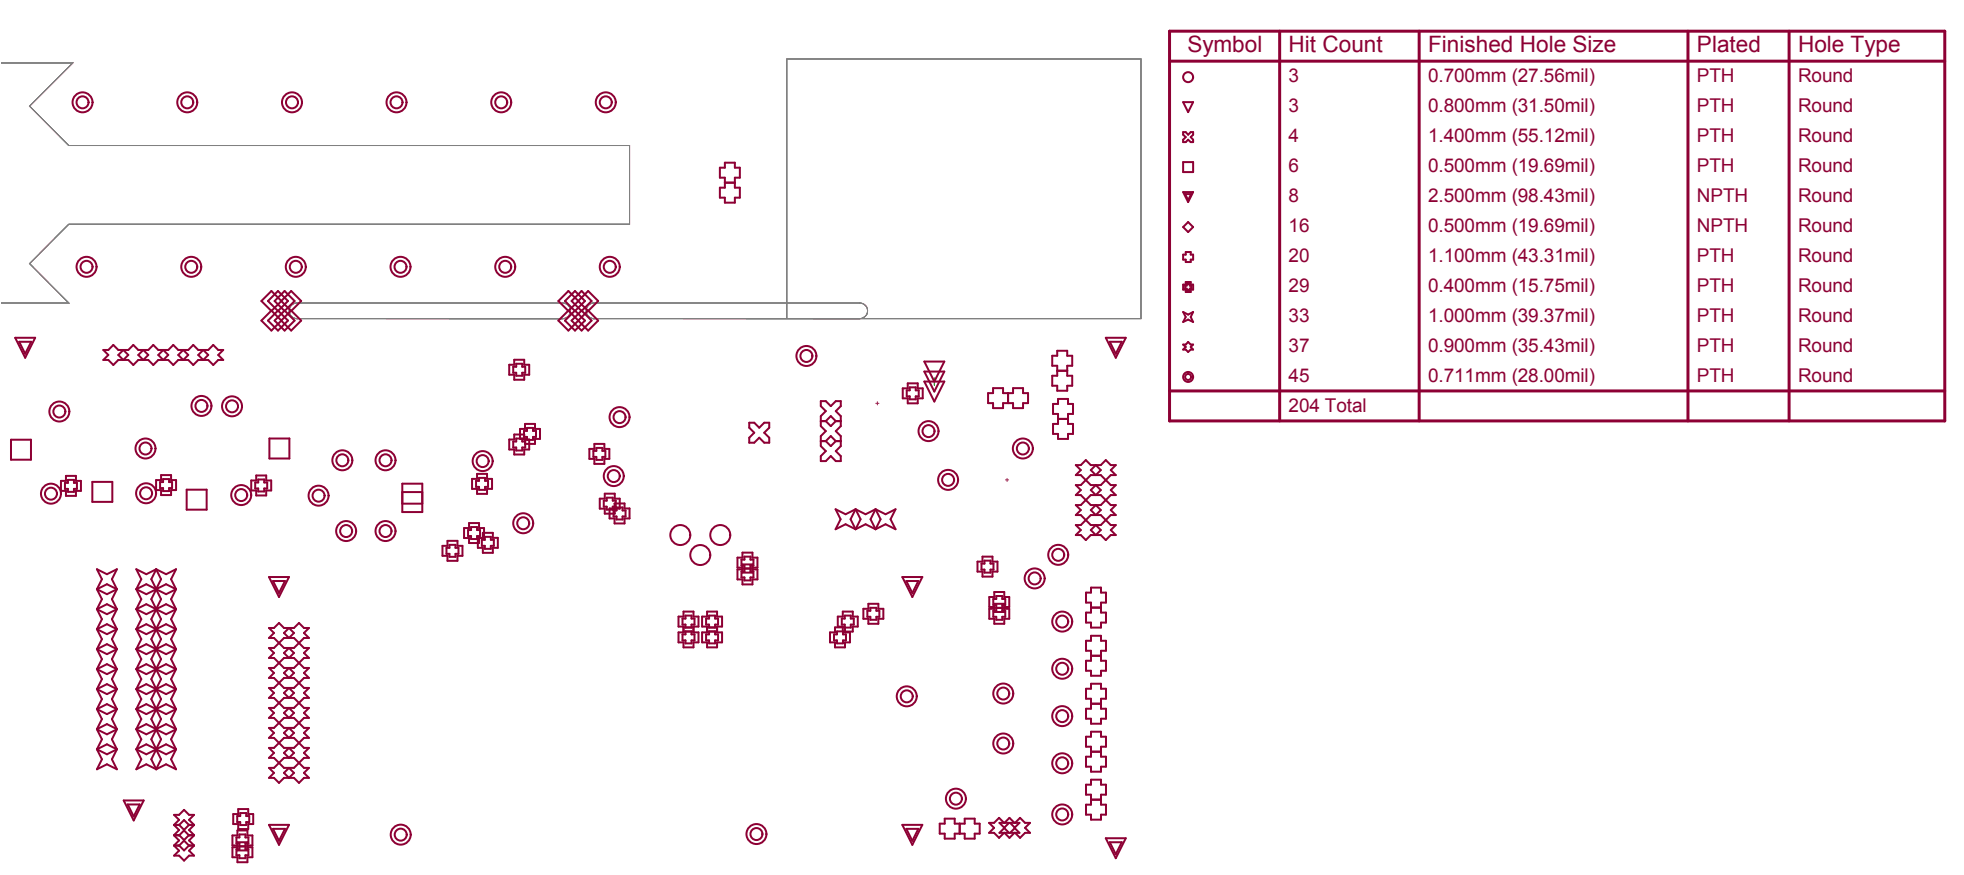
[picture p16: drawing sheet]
<svg xmlns="http://www.w3.org/2000/svg" width="831mm" height="370mm" viewBox="0 0 831 370" stroke-linecap="round" stroke-linejoin="round" font-family="sans-serif">
<defs><g id="words">
<g font-size="9.6" fill="#8d0034">
<text x="502.6" y="22.1">Symbol</text>
<text x="545.3" y="22.1">Hit Count</text>
<text x="604.4" y="22.1">Finished Hole Size</text>
<text x="718.1" y="22.1">Plated</text>
<text x="760.9" y="22.1">Hole Type</text>
</g>
<g font-size="8" fill="#8d0034">
<text x="545.3" y="34.7">3</text>
<text x="604.4" y="34.7">0.700mm (27.56mil)</text>
<text x="718.1" y="34.7">PTH</text>
<text x="760.9" y="34.7">Round</text>
<text x="545.3" y="47.4">3</text>
<text x="604.4" y="47.4">0.800mm (31.50mil)</text>
<text x="718.1" y="47.4">PTH</text>
<text x="760.9" y="47.4">Round</text>
<text x="545.3" y="60.1">4</text>
<text x="604.4" y="60.1">1.400mm (55.12mil)</text>
<text x="718.1" y="60.1">PTH</text>
<text x="760.9" y="60.1">Round</text>
<text x="545.3" y="72.8">6</text>
<text x="604.4" y="72.8">0.500mm (19.69mil)</text>
<text x="718.1" y="72.8">PTH</text>
<text x="760.9" y="72.8">Round</text>
<text x="545.3" y="85.5">8</text>
<text x="604.4" y="85.5">2.500mm (98.43mil)</text>
<text x="718.1" y="85.5">NPTH</text>
<text x="760.9" y="85.5">Round</text>
<text x="545.3" y="98.1">16</text>
<text x="604.4" y="98.1">0.500mm (19.69mil)</text>
<text x="718.1" y="98.1">NPTH</text>
<text x="760.9" y="98.1">Round</text>
<text x="545.3" y="110.8">20</text>
<text x="604.4" y="110.8">1.100mm (43.31mil)</text>
<text x="718.1" y="110.8">PTH</text>
<text x="760.9" y="110.8">Round</text>
<text x="545.3" y="123.5">29</text>
<text x="604.4" y="123.5">0.400mm (15.75mil)</text>
<text x="718.1" y="123.5">PTH</text>
<text x="760.9" y="123.5">Round</text>
<text x="545.3" y="136.2">33</text>
<text x="604.4" y="136.2">1.000mm (39.37mil)</text>
<text x="718.1" y="136.2">PTH</text>
<text x="760.9" y="136.2">Round</text>
<text x="545.3" y="148.9">37</text>
<text x="604.4" y="148.9">0.900mm (35.43mil)</text>
<text x="718.1" y="148.9">PTH</text>
<text x="760.9" y="148.9">Round</text>
<text x="545.3" y="161.5">45</text>
<text x="604.4" y="161.5">0.711mm (28.00mil)</text>
<text x="718.1" y="161.5">PTH</text>
<text x="760.9" y="161.5">Round</text>
<text x="545.3" y="174.2">204 Total</text>
</g>
</g></defs>
<path d="M.4 26.6h30.4l-18.3 18.3 16.6 16.6h237.3v33.3h-237.3l-16.6 16.7 16.6 16.6h-28.7M333 24.9h149.8v109.8h-149.8zM123.3 129.1l2.4-1h112.4a3.3 3.3 0 0 1 3.3 2.9 3.3 3.3 0 0 1-2.5 3.7h-113.2a3.3 3.3 0 0 1-3.1-2 3.3 3.3 0 0 1 .7-3.6zM249 129.1l2.4-1h112.4a3.3 3.3 0 0 1 3.4 3.4 3.3 3.3 0 0 1-3.4 3.3l-112.4-.1a3.3 3.3 0 0 1-3.1-2 3.3 3.3 0 0 1 .7-3.6z" fill="none" stroke="#808080" stroke-width=".42"/>
<path d="M395.4 159.8v3.3M393.8 161.4h3.3" fill="none" stroke="#008000" stroke-width=".42"/>
<path d="M370.6 170.6h1.4M371.3 169.9v1.4M425.5 203h1.4M426.2 202.4v1.2" fill="none" stroke="#800080" stroke-width=".42"/>
<g fill="none" stroke="#8d0034" stroke-width=".85">
<path d="M500.7 55.9h1.1l1 1.1 1.1-1.1h1v1.1l-1 1 1 1.1v1h-1l-1.1-1-1 1h-1.1v-1l1.1-1.1-1.1-1zM500.7 43.2h4.2l-2.1 4.2zM304.6 70.9h2.2v-2.1h4.2v2.1h2.1v4.2h-2.1v4.3h2.1v4.2h-2.1v2.1h-4.2v-2.1h-2.2v-4.2h2.2v-4.3h-2.2zM306.8 77.3h4.2M500.7 68.6h4.2v4.2h-4.2zM500.7 96l2.1-2.1 2.1 2.1-2.1 2.1zM500.7 81.2h4.2l-2.1 4.3zM501.5 82.1h2.6l-1.3 2.5zM500.7 107.7h1.1v-1.1h2.1v1.1h1v2.1h-1v1h-2.1v-1h-1.1zM110.6 135.6l4.3-4.2 8.3 8.4 4.3-4.2-4.3-4.2-8.3 8.4zM110.6 127.3l4.3-4.2 4.2 4.2-4.2 4.2zM113.4 135.6l4.2-4.2 4.3 4.2-4.3 4.2z"/>
<path d="M113.4 127.3l4.2-4.2 4.3 4.2-4.3 4.2zM116.2 135.6l4.2-4.2 4.3 4.2-4.3 4.2zM116.2 127.3l4.2-4.2 4.3 4.2-4.3 4.2zM119 127.3l4.2-4.2 4.3 4.2-4.3 4.2zM236.3 127.3l4.2-4.2 4.3 4.2-4.3 4.2zM236.3 135.6l4.2-4.2 8.4 8.4 4.2-4.2-4.2-4.2-8.4 8.4zM239.1 135.6l4.2-4.2 4.3 4.2-4.3 4.2zM239.1 127.3l4.2-4.2 4.3 4.2-4.3 4.2zM241.9 135.6l4.2-4.2 4.2 4.2-4.2 4.2zM241.9 127.3l4.2-4.2 4.2 4.2-4.2 4.2zM244.7 127.3l4.2-4.2 4.2 4.2-4.2 4.2zM500.7 120.4h1.1v-1.1h2.1v1.1h1v2.1h-1v1h-2.1v-1h-1.1z"/>
<path d="M500.7 132l2.1 1.1 2.1-1.1-1 2.1 1 2.1-2.1-1-2.1 1 1.1-2.1zM501.5 120.8h.7v-.7h1.3v.7h.6v1.3h-.6v.6h-1.3v-.6h-.7zM6.4 142.9h8.5l-4.2 8.4zM8.1 144.5h5.1l-2.5 5.1zM43.7 148h2.1l2.2-2.1 2.1 2.1h4.2l2.1-2.1 2.1 2.1h4.3l2.1-2.1 2.1 2.1h4.2l2.1-2.1 2.1 2.1h4.3l2.1-2.1 2.1 2.1h4.2l2.1-2.1 2.2 2.1h2.1l-2.1 2.1 2.1 2.1h-2.1l-2.2 2.2-2.1-2.2h-4.2l-2.1 2.2-2.1-2.2h-4.3l-2.1 2.2-2.1-2.2h-4.2l-2.1 2.2-2.1-2.2h-4.3l-2.1 2.2-2.1-2.2h-4.2l-2.1 2.2-2.2-2.2h-2.1l2.1-2.1zM50.1 150.1l2.1-2.1 2.1 2.1-2.1 2.1zM58.5 150.1l2.1-2.1 2.2 2.1-2.2 2.1zM67 150.1l2.1-2.1 2.1 2.1-2.1 2.1zM75.4 150.1l2.2-2.1 2.1 2.1-2.1 2.1zM83.9 150.1l2.1-2.1 2.1 2.1-2.1 2.1zM215.5 154.3h2.1v-2.1h4.2v2.1h2.2v4.2h-2.2v2.1h-4.2v-2.1h-2.1zM217.2 155.1h1.3v-1.3h2.5v1.3h1.3v2.5h-1.3v1.3h-2.5v-1.3h-1.3z"/>
<path d="M391.2 157.1h8.4l-4.2 8.5zM391.2 152.9h8.4l-4.2 8.5zM445.3 150.5h2.1v-2.1h4.2v2.1h2.2v4.2h-2.2v4.2h2.2v4.2h-2.2v2.2h-4.2v-2.2h-2.1v-4.2h2.1v-4.2h-2.1zM447.4 156.8h4.2M468 142.9h8.4l-4.2 8.4zM469.7 144.5h5l-2.5 5.1zM500.7 145.7h1.1l1-1.1 1.1 1.1h1l-1 1 1 1.1h-1l-1.1 1.1-1-1.1h-1.1l1.1-1.1zM317.1 178.8h2.1l2.1 2.1 2.1-2.1h2.1v2.1l-2.1 2.1 2.1 2.1v2.1h-2.1l-2.1-2.1-2.1 2.1h-2.1v-2.1l2.1-2.1-2.1-2.1zM347.4 169.7h2.1l2.1 2.1 2.1-2.1h2.1v2.1l-2.1 2.1 2.1 2.1v4.2l-2.1 2.1 2.1 2.1v4.3l-2.1 2.1 2.1 2.1v2.1h-2.1l-2.1-2.1-2.1 2.1h-2.1v-2.1l2.1-2.1-2.1-2.1v-4.3l2.1-2.1-2.1-2.1v-4.2l2.1-2.1-2.1-2.1zM347.4 178.1h2.1M349.5 178.1l2.1 2.1 2.1-2.1M349.5 178.1l2.1-2.1 2.1 2.1"/>
<path d="M353.7 178.1h2.1M382 164.2h2.1v-2.1h4.3v2.1h2.1v4.3h-2.1v2.1h-4.3v-2.1h-2.1zM383.7 165.1h1.3v-1.3h2.5v1.3h1.3v2.5h-1.3v1.3h-2.5v-1.3h-1.3zM391.2 161.4h8.4l-4.2 8.4zM418.1 166.3h2.2v-2.1h4.2v2.1h4.2v-2.1h4.2v2.1h2.2v4.2h-2.2v2.1h-4.2v-2.1h-4.2v2.1h-4.2v-2.1h-2.2zM426.6 166.3v4.2M445.6 170.8h2.1v-2.1h4.3v2.1h2.1v4.3h-2.1v4.2h2.1v4.2h-2.1v2.1h-4.3v-2.1h-2.1v-4.2h2.1v-4.2h-2.1zM447.7 177.2h4.3M4.7 186h8.4v8.4h-8.4zM114 185.5h8.5v8.4h-8.5zM215.5 185.9h2.1v-2.1h4.2v2.1h2.2v4.2h-2.2v2.1h-4.2v-2.1h-2.1zM217.2 186.7h1.3v-1.2h2.5v1.2h1.3v2.6h-1.3v1.2h-2.5v-1.2h-1.3z"/>
<path d="M220.1 181.4h2.1v-2.1h4.2v2.1h2.1v4.2h-2.1v2.1h-4.2v-2.1h-2.1zM221.8 182.2h1.2v-1.2h2.6v1.2h1.2v2.6h-1.2v1.3h-2.6v-1.3h-1.2zM249.4 189.9h2.1v-2.2h4.3v2.2h2.1v4.2h-2.1v2.1h-4.3v-2.1h-2.1zM251.1 190.7h1.3v-1.3h2.5v1.3h1.3v2.5h-1.3v1.3h-2.5v-1.3h-1.3zM347.4 186.6h2.1M349.5 186.6l2.1 2.1 2.1-2.1M349.5 186.6l2.1-2.2 2.1 2.2M353.7 186.6h2.1M455.3 196.7h2.1l2.1-2.1 2.1 2.1h4.2l2.2-2.1 2.1 2.1h2.1l-2.1 2.1 2.1 2.1h-2.1l-4.3 4.3h-4.2l-4.2-4.3h-2.1l2.1-2.1zM461.6 198.8l2.1-2.1 2.1 2.1-2.1 2.1zM25.8 203.4h2.1v-2.1h4.2v2.1h2.2v4.2h-2.2v2.1h-4.2v-2.1h-2.1zM27.5 204.2h1.3v-1.2h2.5v1.2h1.3v2.6h-1.3v1.2h-2.5v-1.2h-1.3z"/>
<path d="M39.1 203.8h8.4v8.5h-8.4zM66.1 203h2.1v-2.1h4.2v2.1h2.1v4.3h-2.1v2.1h-4.2v-2.1h-2.1zM67.7 203.9h1.3v-1.3h2.6v1.3h1.2v2.5h-1.2v1.3h-2.6v-1.3h-1.3zM79 207.1h8.5v8.5h-8.5zM106.3 203.2h2.1v-2.1h4.3v2.1h2.1v4.2h-2.1v2.2h-4.3v-2.2h-2.1zM108 204.1h1.3v-1.3h2.5v1.3h1.3v2.5h-1.3v1.3h-2.5v-1.3h-1.3zM170.3 204.6h8.4v12h-8.4zM170.3 213h8.4M170.3 208.1h8.4M199.8 202.5h2.1v-2.1h4.2v2.1h2.1v4.3h-2.1v2.1h-4.2v-2.1h-2.1zM201.5 203.4h1.2v-1.3h2.6v1.3h1.2v2.5h-1.2v1.3h-2.6v-1.3h-1.2zM255.5 211.7h1.3v-1.2h2.5v1.2h1.3v2.6h-1.3v1.3h-2.5v-1.3h-1.3z"/>
<path d="M259.6 215.9h1.3v-1.3h2.6v1.3h1.2v2.5h-1.2v1.3h-2.6v-1.3h-1.3zM260.1 215v-2.1h4.2v2.1h2.1v4.3h-2.1v2.1h-4.2v-2.1h-2.1v-4.3l4.3 .1v-4.2h-2.1v-2.1h-4.3v2.1h-2.1v4.2h2.1v2.1h4.3v-2.1M362.1 215.4l-4.3 2.1-4.2-2.1 2.1 4.2-2.1 4.2 4.2-2.1 4.3 2.1M362.1 215.4l-2.1 4.2 2.1 4.2M362.1 215.4l4.2 2.1 4.2-2.1M362.1 215.4l2.1 4.2-2.1 4.2M370.5 215.4l2.1 4.2-2.1 4.2M370.5 215.4l4.3 2.1 4.2-2.1-2.1 4.2 2.1 4.2-4.2-2.1-4.3 2.1M370.5 215.4l-2.1 4.2 2.1 4.2M455.3 213.6h2.1l4.2-4.2h4.2l4.3 4.2h2.1l-2.1 2.1 2.1 2.1h-2.1l-4.3 4.3h-4.2l-4.2-4.3h-2.1l2.1-2.1zM455.3 205.2h2.1l4.2-4.3h4.2l4.3 4.3h2.1l-2.1 2.1 2.1 2.1h-2.1l-4.3 4.2h-4.2l-4.2-4.2h-2.1l2.1-2.1zM461.6 215.7l2.1-2.1 2.1 2.1-2.1 2.1z"/>
<path d="M461.6 207.3l2.1-2.1 2.1 2.1-2.1 2.1zM187.3 230.9h2.1v-2.2h4.2v2.2h2.1v4.2h-2.1v2.1h-4.2v-2.1h-2.1zM188.9 231.7h1.3v-1.3h2.5v1.3h1.3v2.5h-1.3v1.3h-2.5v-1.3h-1.3zM196.4 223.3h2.1v-2.1h4.2v2.1h2.1v4.3h-2.1v2.1h-4.2v-2.1h-2.1zM198.1 224.2h1.2v-1.3h2.6v1.3h1.3v2.5h-1.3v1.3h-2.6v-1.3h-1.2zM202.2 227.5h2.1v-2.1h4.3v2.1h2.1v4.2h-2.1v2.1h-4.3v-2.1h-2.1zM203.9 228.3h1.3v-1.3h2.5v1.3h1.3v2.6h-1.3v1.2h-2.5v-1.2h-1.3zM313.8 236.7h1.2v-1.3h2.6v1.3h1.3v2.5h-1.3v2.5h1.3v2.5h-1.3v1.3h-2.6v-1.3h-1.2v-2.5h1.2v-2.5h-1.2zM314.2 238.7h4.2v3.5h-4.2zM362.1 223.8l4.2-2.1 4.2 2.1M413.7 237.5h2.1v-2.1h4.2v2.1h2.1v4.3h-2.1v2.1h-4.2v-2.1h-2.1zM415.4 238.4h1.2v-1.3h2.6v1.3h1.2v2.5h-1.2v1.3h-2.6v-1.3h-1.2z"/>
<path d="M455.3 222.1h2.1l4.2-4.3h4.2l4.3 4.3h2.1l-2.1 2.1 2.1 2.1h-2.1l-2.1 2.1-2.2-2.1h-4.2l-2.1 2.1-2.1-2.1h-2.1l2.1-2.1zM461.6 224.2l2.1-2.1 2.1 2.1-2.1 2.1zM41 249.2l2.1-4.2-2.1-4.3 4.2 2.2 4.3-2.2-2.1 4.3 2.1 4.2M41 249.2l4.2-2.1 4.3 2.1M41 257.6l2.1 4.3-2.1 4.2M41 249.2l2.1 4.2-2.1 4.2M41 249.2l4.2 2.1 4.3-2.1M41 257.6l4.2-2.1 4.3 2.1M41 257.6l4.2 2.2 4.3-2.2M49.5 249.2l-2.1 4.2 2.1 4.2M49.5 257.6l-2.1 4.3 2.1 4.2M57.7 249.2l2.1 4.2-2.1 4.2"/>
<path d="M57.7 249.2l4.2 2.1 8.4-4.2 4.2 2.1M57.7 249.2l4.2-2.1 8.4 4.2 4.2-2.1M57.7 257.6l4.2-2.1 8.4 4.3 4.2-2.2M57.7 249.2l2.1-4.2-2.1-4.3 4.2 2.2 4.2-2.2-2.1 4.3 2.1 4.2M57.7 257.6l2.1 4.3-2.1 4.2M57.7 257.6l4.2 2.2 4.2-2.2M66.1 257.6l2.1 4.3-2.1 4.2M66.1 249.2l2.1 4.2-2.1 4.2M66.1 257.6l4.2-2.1 4.2 2.1M66.1 257.6l-2.1 4.3 4.2 8.4-2.1 4.3 2.1 4.2-2.1 4.2M74.5 249.2l-2.1-4.2 2.1-4.3-4.2 2.2-4.2-2.2 2.1 4.3-4.2 8.4 2.1 4.2M74.5 249.2l-2.1 4.2 2.1 4.2"/>
<path d="M74.5 257.6l-2.1 4.3 2.1 4.2M113.8 244h8.5l-4.2 8.5zM115.5 245.7h5.1l-2.5 5.1zM314.2 240.1h-2.1v-4.3h2.1v-2.1h4.2v2.1h2.1v4.3h-2.1M314.2 240.8h-2.1v4.3h2.1v2.1h4.2v-2.1h2.1v-4.3h-2.1M315 240.4h2.6M315 240.5h2.6M365.4 257.5h2.1v-2.1h4.2v2.1h2.1v4.2h-2.1v2.1h-4.2v-2.1h-2.1zM367.1 258.3h1.2v-1.2h2.6v1.2h1.2v2.6h-1.2v1.2h-2.6v-1.2h-1.2zM381.9 244h8.4l-4.2 8.5zM383.6 245.7h5l-2.5 5.1zM420.3 253.3h1.3v-1.2h2.5v1.2h1.3v2.6h-1.3v2.4h1.3v2.6h-1.3v1.2h-2.5v-1.2h-1.3v-2.6h1.3v-2.4h-1.3z"/>
<path d="M420.8 257.5h-2.1v4.2h2.1v2.1h4.2v-2.1h2.1v-4.2h-2.1M420.8 256.7h-2.1v-4.2h2.1v-2.1h4.2v2.1h2.1v4.2h-2.1M420.8 255.4h4.2v3.4h-4.2zM421.6 257.1h2.5M459.6 250.6h2.1v-2.1h4.2v2.1h2.1v4.3h-2.1v4.2h2.1v4.2h-2.1v2.1h-4.2v-2.1h-2.1v-4.2h2.1v-4.2h-2.1zM461.7 257h4.2M41 274.6l2.1 4.2-2.1 4.2M41 266.1l2.1 4.2-2.1 4.3M41 274.6l4.2 2.1 4.3-2.1M41 274.6l4.2-2.2 4.3 2.2M41 266.1l4.2 2.1 4.3-2.1M41 266.1l4.2-2.1 4.3 2.1"/>
<path d="M49.5 266.1l-2.1 4.2 2.1 4.3M49.5 274.6l-2.1 4.2 2.1 4.2M57.7 274.6l4.2-2.2 8.4 4.3 4.2-2.1M57.7 274.6l4.2 2.1 8.4-4.3 4.2 2.2M57.7 266.1l4.2-2.1 8.4 4.2 4.2-2.1M57.7 274.6l2.1 4.2-2.1 4.2M57.7 266.1l4.2 2.1 8.4-4.2 4.2 2.1M57.7 266.1l2.1 4.2-2.1 4.3M66.1 266.1l-2.1 4.2 2.1 4.3-2.1 4.2 2.1 4.2M74.5 266.1l-2.1 4.2 2.1 4.3M74.5 274.6l-2.1 4.2 2.1 4.2M113.8 274h2.2l4.2-4.2h4.2l4.2 4.2h2.2l-2.2 2.2 2.2 2.1h-2.2l-4.2 4.2h-4.2l-4.2-4.2h-2.2l2.2-2.1z"/>
<path d="M113.8 265.6h2.2l2.1-2.1 2.1 2.1h4.2l2.1-2.1 2.1 2.1h2.2l-2.2 2.1 2.2 2.1h-2.2l-4.2 4.2h-4.2l-4.2-4.2h-2.2l2.2-2.1zM120.2 276.2l2.1-2.2 2.1 2.2-2.1 2.1zM120.2 267.7l2.1-2.1 2.1 2.1-2.1 2.1zM287.1 260.8h2.2v-2.1h4.2v2.1h2.1v4.2h-2.1v2.5h2.1v4.2h-2.1v2.1h-4.2v-2.1h-2.2v-4.2h2.2v-2.5h-2.2zM288.8 268.3h1.3v-1.3h2.5v1.3h1.3v2.5h-1.3v1.3h-2.5v-1.3h-1.3zM288.8 261.6h1.3v-1.2h2.5v1.2h1.3v2.6h-1.3v1.2h-2.5v-1.2h-1.3zM289.3 267.1h4.2M289.3 265.3h4.2M297.1 260.8h2.1v-2.1h4.3v2.1h2.1v4.2h-2.1v2.5h2.1v4.2h-2.1v2.1h-4.3v-2.1h-2.1v-4.2h2.1v-2.5h-2.1zM298.8 268.3h1.3v-1.3h2.5v1.3h1.3v2.5h-1.3v1.3h-2.5v-1.3h-1.3zM298.8 261.6h1.3v-1.2h2.5v1.2h1.3v2.6h-1.3v1.2h-2.5v-1.2h-1.3zM299.2 267.1h4.3"/>
<path d="M299.2 265.3h4.3M351.2 267.5h2.2v-2.2h4.2v2.2h2.1v4.2h-2.1v2.1h-4.2v-2.1h-2.2zM352.9 268.3h1.3v-1.3h2.5v1.3h1.3v2.5h-1.3v1.3h-2.5v-1.3h-1.3zM354.5 260.8h2.2v-2.1h4.2v2.1h2.1v4.2h-2.1v2.1h-4.2v-2.1h-2.2zM356.2 261.6h1.3v-1.2h2.5v1.2h1.3v2.6h-1.3v1.2h-2.5v-1.2h-1.3zM459.6 271h2.1v-2.1h4.2v2.1h2.1v4.2h-2.1v4.3h2.1v4.2h-2.1v2.1h-4.2v-2.1h-2.1v-4.2h2.1v-4.3h-2.1zM461.7 277.3h4.2M41 299.9l2.1 4.2-2.1 4.3M41 299.9l4.2 2.1 4.3-2.1M41 283l4.2-2.1 4.3 2.1M41 291.5l2.1 4.2-2.1 4.2M41 283l2.1 4.2-2.1 4.3"/>
<path d="M41 291.5l4.2-2.2 4.3 2.2M41 291.5l4.2 2.1 4.3-2.1M41 299.9l4.2-2.1 4.3 2.1M41 283l4.2 2.1 4.3-2.1M49.5 299.9l-2.1 4.2 2.1 4.3M49.5 283l-2.1 4.2 2.1 4.3M49.5 291.5l-2.1 4.2 2.1 4.2M57.7 291.5l4.2 2.1 8.4-4.3 4.2 2.2M57.7 291.5l4.2-2.2 8.4 4.3 4.2-2.1M57.7 299.9l2.1 4.2-2.1 4.3M57.7 299.9l4.2 2.1 4.2-2.1M57.7 283l4.2-2.1 4.2 2.1"/>
<path d="M57.7 291.5l2.1 4.2-2.1 4.2M57.7 283l2.1 4.2-2.1 4.3M57.7 299.9l4.2-2.1 4.2 2.1M57.7 283l4.2 2.1 4.2-2.1M66.1 299.9l2.1 4.2-2.1 4.3M66.1 299.9l4.2 2.1 4.2-2.1M66.1 283l4.2-2.1 4.2 2.1M66.1 299.9l4.2-2.1 4.2 2.1M66.1 283l2.1 4.2-2.1 4.3M66.1 283l4.2 2.1 4.2-2.1M66.1 283l-2.1 4.2 4.2 8.5-4.2 8.4 2.1 4.3M66.1 291.5l-2.1 4.2 2.1 4.2"/>
<path d="M74.5 299.9l-2.1 4.2 2.1 4.3M74.5 283l-2.1 4.2 2.1 4.3M74.5 291.5l-2.1 4.2 2.1 4.2M113.8 299.4h2.2l4.2-4.2h4.2l4.2 4.2h2.2l-2.2 2.1 2.2 2.1h-2.2l-4.2 4.3h-4.2l-4.2-4.3h-2.2l2.2-2.1zM113.8 291h2.2l4.2-4.3h4.2l4.2 4.3h2.2l-2.2 2.1 2.2 2.1h-2.2l-4.2 4.2h-4.2l-4.2-4.2h-2.2l2.2-2.1zM113.8 282.5h2.2l4.2-4.2h4.2l4.2 4.2h2.2l-2.2 2.1 2.2 2.1h-2.2l-4.2 4.3h-4.2l-4.2-4.3h-2.2l2.2-2.1zM120.2 293.1l2.1-2.1 2.1 2.1-2.1 2.1zM120.2 284.6l2.1-2.1 2.1 2.1-2.1 2.1zM459.6 291.3h2.1v-2.1h4.2v2.1h2.1v4.2h-2.1v4.2h2.1v4.3h-2.1v2.1h-4.2v-2.1h-2.1v-4.3h2.1v-4.2h-2.1zM461.7 297.6h4.2M41 308.5l2.1 4.2-2.1 4.2M41 316.9l4.2-2.1 4.3 2.1"/>
<path d="M41 308.4l4.2-2.1 4.3 2.1M41 308.5l4.2 2.1 4.3-2.1M41 316.9l2.1 4.2-2.1 4.3 4.2-2.2 4.3 2.2-2.1-4.3 2.1-4.2M41 316.9l4.2 2.1 4.3-2.1M49.5 308.5l-2.1 4.2 2.1 4.2M57.7 316.9l4.2 2.1 8.4-4.2 4.2 2.1M57.7 316.9l4.2-2.1 8.4 4.2 4.2-2.1M57.7 308.5l2.1 4.2-2.1 4.2M57.7 308.5l4.2 2.1 4.2-2.1M57.7 308.4l4.2-2.1 4.2 2.1M66.1 308.5l2.1 4.2-4.2 8.4 2.1 4.3-4.2-2.2-4.2 2.2 2.1-4.3-2.1-4.2M66.1 308.4l4.2-2.1 4.2 2.1"/>
<path d="M66.1 308.5l4.2 2.1 4.2-2.1M66.1 316.9l2.1 4.2-2.1 4.3 4.2-2.2 4.2 2.2-2.1-4.3 2.1-4.2M66.1 308.5l-2.1 4.2 2.1 4.2M74.5 308.5l-2.1 4.2 2.1 4.2M113.8 316.3h2.2l4.2-4.2h4.2l4.2 4.2h2.2l-2.2 2.1 2.2 2.1h-2.2l-4.2 4.3h-4.2l-4.2-4.3h-2.2l2.2-2.1zM113.8 307.9h2.2l4.2-4.3h4.2l4.2 4.3h2.2l-2.2 2.1 2.2 2.1h-2.2l-4.2 4.2h-4.2l-4.2-4.2h-2.2l2.2-2.1zM120.2 318.4l2.1-2.1 2.1 2.1-2.1 2.1zM120.2 310l2.1-2.1 2.1 2.1-2.1 2.1zM120.2 301.5l2.1-2.1 2.1 2.1-2.1 2.1zM459.6 311.6h2.1v-2.1h4.2v2.1h2.1v4.2h-2.1v4.2h2.1v4.3h-2.1v2.1h-4.2v-2.1h-2.1v-4.3h2.1v-4.2h-2.1zM461.7 317.9h4.2M52.4 338.5h8.4l-4.2 8.5z"/>
<path d="M113.8 324.8h2.2l4.2-4.3h4.2l4.2 4.3h2.2l-2.2 2.1 2.2 2.1h-2.2l-2.1 2.1-2.1-2.1h-4.2l-2.1 2.1-2.1-2.1h-2.2l2.2-2.1zM120.2 326.9l2.1-2.1 2.1 2.1-2.1 2.1zM459.6 331.9h2.1v-2.1h4.2v2.1h2.1v4.2h-2.1v4.2h2.1v4.2h-2.1v2.2h-4.2v-2.2h-2.1v-4.2h2.1v-4.2h-2.1zM461.7 338.2h4.2M54 340.2h5.1l-2.5 5.1zM73.7 357.6l2.1 2.2-2.1 2.1h2.1l2.1 2.1 2.1-2.1h2.1l-2.1-2.1 2.1-2.2M73.7 357.6h2.1M73.7 357.6l2.1-2.2-2.1-2.1h2.1l2.1-2.1 2.1 2.1h2.1l-2.1 2.1 2.1 2.2M73.7 348.9h2.1l2.1-2.1 2.1 2.1h2.1l-2.1 2.2 2.1 2.1h-2.1l-2.1 2.1-2.1-2.1h-2.1l2.1-2.1zM73.7 344.6h2.1l2.1-2.1 2.1 2.1h2.1l-2.1 2.1 2.1 2.2h-2.1l-2.1 2.1-2.1-2.1h-2.1l2.1-2.2zM75.8 357.6l2.1-2.1 2.1 2.1M75.8 357.6l2.1 2.1 2.1-2.1"/>
<path d="M80 357.6h2.1M98.7 344.3h2.1v-2.1h4.2v2.1h2.2v4.2h-2.2v2.1h-4.2v-2.1h-2.1zM100.1 354.2h1.2v-1.3h2.6v1.3h1.2v2.5h-1.2v2.5h1.2v2.5h-1.2v1.3h-2.6v-1.3h-1.2v-2.5h1.2v-2.5h-1.2zM100.4 345.1h1.3v-1.2h2.5v1.2h1.3v2.6h-1.3v1.2h-2.5v-1.2h-1.3zM100.5 357.6h-2.1v-4.3h2.1v-2.1h4.2v2.1h2.1v4.3h-2.1M100.5 356.2h4.2v3.5h-4.2zM100.5 358.3h-2.1v4.3h2.1v2.1h4.2v-2.1h2.1v-4.3h-2.1M101.3 357.9h2.6M101.3 358h2.6M113.8 348.9h8.5l-4.2 8.4zM115.5 350.5h5.1l-2.5 5.1zM381.9 348.9h8.4l-4.2 8.4z"/>
<path d="M383.6 350.5h5l-2.5 5.1zM397.7 348.3h2.1v-2.1h4.2v2.1h4.2v-2.1h4.3v2.1h2.1v4.3h-2.1v2.1h-4.3v-2.1h-4.2v2.1h-4.2v-2.1h-2.1zM406.1 348.3v4.3M423 348h4l-2.1 2.1 2.1 2.1h-4l2.1-2.1zM424.9 348l-2.1-2.1-2.1 2.1h-2.1l2.1 2.1-2.1 2.1h2.1l2.1 2.2 2.1-2.2M425.1 348l2.1-2.1 2.1 2.1M425.1 352.2l2.1 2.2 2.1-2.2M427.4 348h4l-2.1 2.1 2.1 2.1h-4l2.2-2.1zM429.6 348l2.1-2.1 2.1 2.1h2.1l-2.1 2.1 2.1 2.1h-2.1l-2.1 2.2-2.1-2.2M468 354.5h8.4l-4.2 8.5zM469.7 356.2h5l-2.5 5.1z"/>
<circle cx="502.8" cy="32.6" r="2.11"/>
<circle cx="34.9" cy="43.3" r="2.54"/>
<circle cx="34.9" cy="43.3" r="4.2"/>
<circle cx="79.2" cy="43.3" r="2.54"/>
<circle cx="79.2" cy="43.3" r="4.2"/>
<circle cx="123.6" cy="43.3" r="2.54"/>
<circle cx="123.6" cy="43.3" r="4.2"/>
<circle cx="167.8" cy="43.3" r="2.54"/>
<circle cx="167.8" cy="43.3" r="4.2"/>
<circle cx="212.1" cy="43.3" r="2.54"/>
<circle cx="212.1" cy="43.3" r="4.2"/>
<circle cx="256.4" cy="43.3" r="2.54"/>
<circle cx="256.4" cy="43.3" r="4.2"/>
<circle cx="36.6" cy="112.8" r="2.54"/>
<circle cx="36.6" cy="112.8" r="4.2"/>
<circle cx="80.9" cy="112.8" r="2.54"/>
<circle cx="80.9" cy="112.8" r="4.2"/>
<circle cx="125.2" cy="112.8" r="2.54"/>
<circle cx="125.2" cy="112.8" r="4.2"/>
<circle cx="169.5" cy="112.8" r="2.54"/>
<circle cx="169.5" cy="112.8" r="4.2"/>
<circle cx="213.8" cy="112.8" r="2.54"/>
<circle cx="213.8" cy="112.8" r="4.2"/>
<circle cx="258" cy="112.8" r="2.54"/>
<circle cx="258" cy="112.8" r="4.2"/>
<circle cx="341.3" cy="150.5" r="2.54"/>
<circle cx="341.3" cy="150.5" r="4.2"/>
<circle cx="502.8" cy="159.4" r="1.27"/>
<circle cx="502.8" cy="159.4" r="2.11"/>
<circle cx="25.1" cy="174" r="2.54"/>
<circle cx="25.1" cy="174" r="4.2"/>
<circle cx="85.3" cy="171.7" r="2.54"/>
<circle cx="85.3" cy="171.7" r="4.2"/>
<circle cx="98.2" cy="171.9" r="2.54"/>
<circle cx="98.2" cy="171.9" r="4.2"/>
<circle cx="262.2" cy="176.4" r="2.54"/>
<circle cx="262.2" cy="176.4" r="4.2"/>
<circle cx="61.6" cy="189.7" r="2.54"/>
<circle cx="61.6" cy="189.7" r="4.2"/>
<circle cx="144.9" cy="194.7" r="2.54"/>
<circle cx="144.9" cy="194.7" r="4.2"/>
<circle cx="163.1" cy="194.7" r="2.54"/>
<circle cx="163.1" cy="194.7" r="4.2"/>
<circle cx="204.3" cy="195" r="2.54"/>
<circle cx="204.3" cy="195" r="4.2"/>
<circle cx="392.9" cy="182.3" r="2.54"/>
<circle cx="392.9" cy="182.3" r="4.2"/>
<circle cx="432.9" cy="189.7" r="2.54"/>
<circle cx="432.9" cy="189.7" r="4.2"/>
<circle cx="21.6" cy="208.8" r="2.54"/>
<circle cx="21.6" cy="208.8" r="4.2"/>
<circle cx="61.8" cy="208.6" r="2.54"/>
<circle cx="61.8" cy="208.6" r="4.2"/>
<circle cx="102.1" cy="209.4" r="2.54"/>
<circle cx="102.1" cy="209.4" r="4.2"/>
<circle cx="134.8" cy="209.6" r="2.54"/>
<circle cx="134.8" cy="209.6" r="4.2"/>
<circle cx="259.7" cy="201.4" r="2.54"/>
<circle cx="259.7" cy="201.4" r="4.2"/>
<circle cx="401.2" cy="203" r="2.54"/>
<circle cx="401.2" cy="203" r="4.2"/>
<circle cx="146.5" cy="224.6" r="2.54"/>
<circle cx="146.5" cy="224.6" r="4.2"/>
<circle cx="163.1" cy="224.6" r="2.54"/>
<circle cx="163.1" cy="224.6" r="4.2"/>
<circle cx="221.4" cy="221.3" r="2.54"/>
<circle cx="221.4" cy="221.3" r="4.2"/>
<circle cx="287.9" cy="226.3" r="4.2"/>
<circle cx="296.4" cy="234.7" r="4.2"/>
<circle cx="304.8" cy="226.3" r="4.2"/>
<circle cx="447.8" cy="234.7" r="2.54"/>
<circle cx="447.8" cy="234.7" r="4.2"/>
<circle cx="437.9" cy="244.6" r="2.54"/>
<circle cx="437.9" cy="244.6" r="4.2"/>
<circle cx="449.5" cy="262.9" r="2.54"/>
<circle cx="449.5" cy="262.9" r="4.2"/>
<circle cx="383.7" cy="294.5" r="2.54"/>
<circle cx="383.7" cy="294.5" r="4.2"/>
<circle cx="424.6" cy="293.3" r="2.54"/>
<circle cx="424.6" cy="293.3" r="4.2"/>
<circle cx="449.5" cy="282.8" r="2.54"/>
<circle cx="449.5" cy="282.8" r="4.2"/>
<circle cx="424.6" cy="314.5" r="2.54"/>
<circle cx="424.6" cy="314.5" r="4.2"/>
<circle cx="449.5" cy="302.9" r="2.54"/>
<circle cx="449.5" cy="302.9" r="4.2"/>
<circle cx="404.5" cy="337.8" r="2.54"/>
<circle cx="404.5" cy="337.8" r="4.2"/>
<circle cx="449.5" cy="322.8" r="2.54"/>
<circle cx="449.5" cy="322.8" r="4.2"/>
<circle cx="169.6" cy="353" r="2.54"/>
<circle cx="169.6" cy="353" r="4.2"/>
<circle cx="320.1" cy="352.7" r="2.54"/>
<circle cx="320.1" cy="352.7" r="4.2"/>
<circle cx="449.5" cy="344.5" r="2.54"/>
<circle cx="449.5" cy="344.5" r="4.2"/>
</g>
<path d="M494.9 13.2h328.1v164.8h-328.1zM541.5 13.2v164.8M600.6 13.2v164.8M714.3 13.2v164.8M757.1 13.2v164.8M494.9 25.9h328.1M494.9 165.3h328.1" fill="none" stroke="#8d0034" stroke-width="1.3"/>
<use href="#words"/>
</svg>
